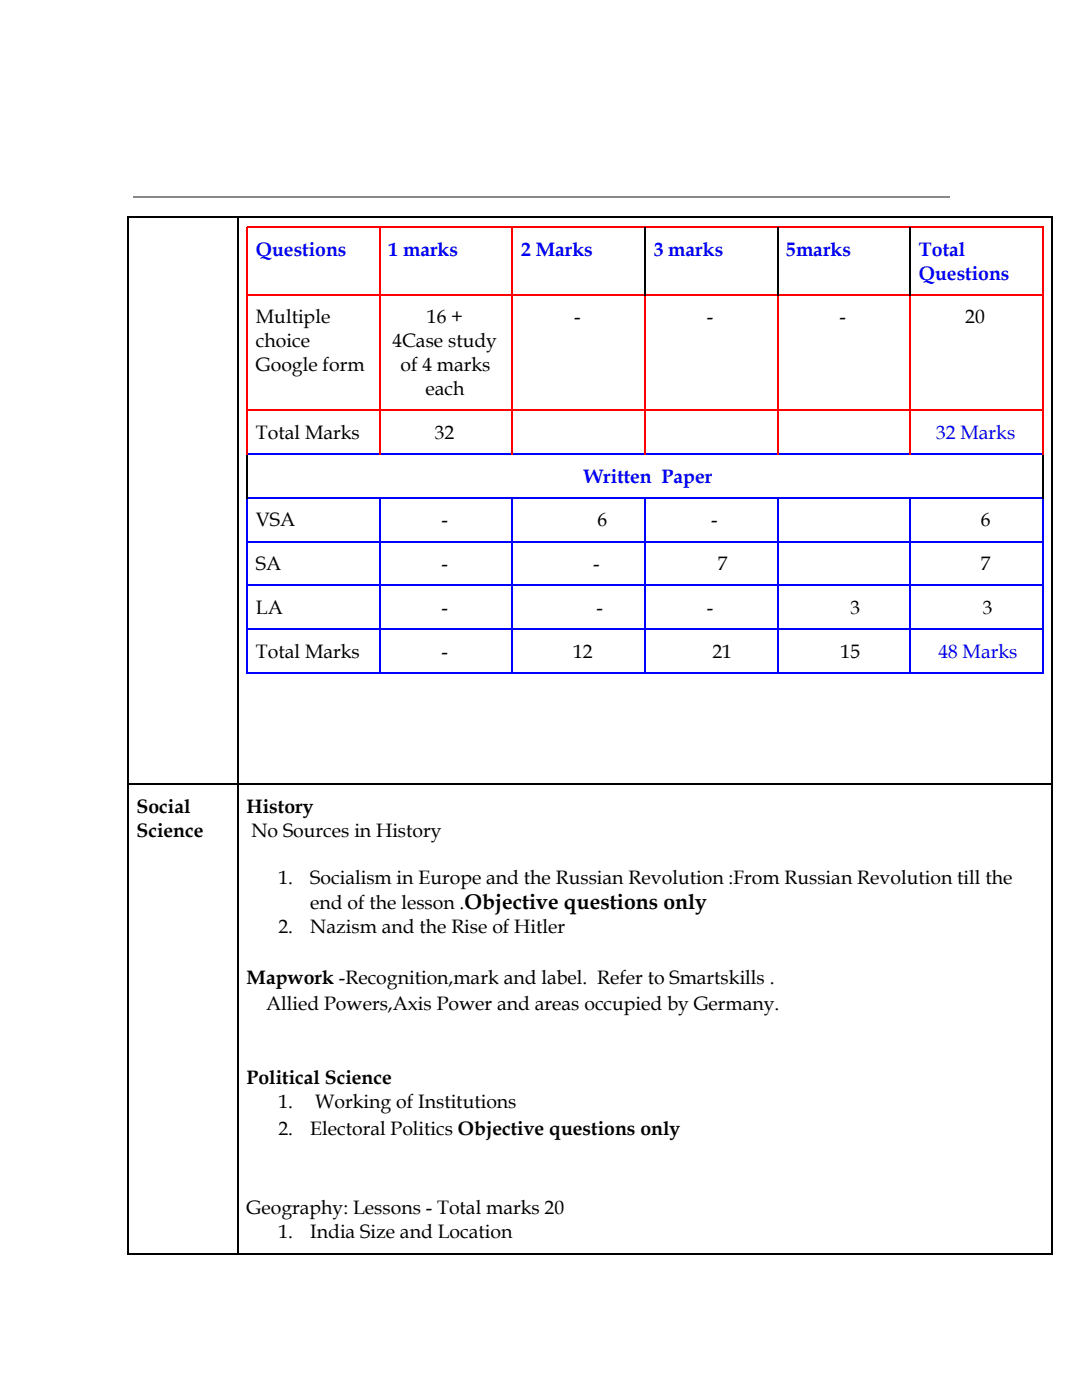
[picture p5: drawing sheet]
<svg xmlns="http://www.w3.org/2000/svg" width="216mm" height="279mm" viewBox="0 0 216 279" stroke-linecap="round" stroke-linejoin="round" font-family="sans-serif">
<defs><g id="words">
<g font-size="3.9" fill="#00f">
<text x="51.1" y="51.1">Questions</text>
<text x="77.5" y="51.1">1 marks</text>
<text x="104" y="51.1">2 Marks</text>
<text x="130.4" y="51.1">3 marks</text>
<text x="156.9" y="51.1">5marks</text>
<text x="183.4" y="51.1">Total</text>
<text x="183.4" y="55.8">Questions</text>
<text x="186.8" y="87.6">32 Marks</text>
<text x="116.5" y="96.3">Written Paper</text>
<text x="187.2" y="131.2">48 Marks</text>
</g>
<g font-size="3.9">
<text x="51.1" y="64.6">Multiple</text>
<text x="85.2" y="64.6">16 +</text>
<text x="114.6" y="64.6">-</text>
<text x="141" y="64.6">-</text>
<text x="167.5" y="64.6">-</text>
<text x="192.6" y="64.6">20</text>
<text x="51.1" y="69.3">choice</text>
<text x="78.3" y="69.3">4Case study</text>
<text x="51.1" y="74.1">Google form</text>
<text x="79.9" y="74.1">of 4 marks</text>
<text x="84.9" y="78.8">each</text>
<text x="51.1" y="87.6">Total Marks</text>
<text x="86.8" y="87.6">32</text>
<text x="51.1" y="105">VSA</text>
<text x="88.1" y="105">-</text>
<text x="119.2" y="105">6</text>
<text x="141.9" y="105">-</text>
<text x="195.7" y="105">6</text>
<text x="51.1" y="113.8">SA</text>
<text x="88.1" y="113.8">-</text>
<text x="118.4" y="113.8">-</text>
<text x="143.2" y="113.8">7</text>
<text x="195.7" y="113.8">7</text>
<text x="51.1" y="122.5">LA</text>
<text x="88.1" y="122.5">-</text>
<text x="119.1" y="122.5">-</text>
<text x="141" y="122.5">-</text>
<text x="169.7" y="122.5">3</text>
<text x="196.1" y="122.5">3</text>
<text x="51.1" y="131.2">Total Marks</text>
<text x="88.1" y="131.2">-</text>
<text x="114.4" y="131.2">12</text>
<text x="142.2" y="131.2">21</text>
<text x="167.7" y="131.2">15</text>
<text x="27.3" y="162.2">Social</text>
<text x="27.3" y="167">Science</text>
<text x="49.2" y="162.2">History</text>
<text x="50.2" y="167">No Sources in History</text>
<text x="55.6" y="176.5">1.</text>
<text x="61.9" y="176.5">Socialism in Europe and the Russian Revolution :From Russian Revolution till the</text>
<text x="61.9" y="181.5">end of the lesson .Objective questions only</text>
<text x="55.6" y="186.3">2.</text>
<text x="61.9" y="186.3">Nazism and the Rise of Hitler</text>
<text x="49.2" y="196.3">Mapwork -Recognition,mark and label. Refer to Smartskills .</text>
<text x="53.1" y="201.6">Allied Powers,Axis Power and areas occupied by Germany.</text>
<text x="49.2" y="216.4">Political Science</text>
<text x="55.6" y="221.2">1.</text>
<text x="62.9" y="221.2">Working of Institutions</text>
<text x="55.6" y="226.5">2.</text>
<text x="61.9" y="226.5">Electoral Politics Objective questions only</text>
<text x="49.2" y="242.4">Geography: Lessons - Total marks 20</text>
<text x="55.6" y="247.1">1.</text>
<text x="61.9" y="247.1">India Size and Location</text>
</g>
</g></defs>
<path d="M26.5 39.3h162.9" fill="none" stroke="#888" stroke-width=".26"/>
<path d="M25.4 43.3h184.7M25.5 43.1v207.2M47.5 43.1v207.2M128.7 45.2v13.8M155.2 45.2v13.8M181.6 45.2v13.8M209.9 43.1v207.2M49.3 90.5v9M208.1 90.5v9M25.4 156.5h184.7M25.4 250.2h184.7" fill="none" stroke="#000" stroke-width=".26"/>
<g fill="none" stroke="#00f" stroke-width=".26">
<path d="M49.2 99.4h159M49.2 90.6h159M49.3 99.2v35.2M75.8 99.2v35.2M102.3 99.2v35.2M128.7 99.2v35.2M155.2 99.2v35.2M181.6 99.2v35.2M208.1 99.2v35.2M49.2 116.8h159M49.2 108.1h159M49.2 125.5h159"/>
<path d="M49.2 134.3h159"/>
</g>
<path d="M49.2 58.9h159M49.2 45.4h159M49.3 45.2v45.6M75.8 45.2v45.6M102.3 45.2v45.6M128.7 58.7v32.1M155.2 58.7v32.1M181.6 58.7v32.1M208.1 45.2v45.6M49.2 81.9h159" fill="none" stroke="#f00" stroke-width=".26"/>
<path d="M0 279.4h215.9z" fill="#fff"/>
<use href="#words"/>
</svg>
